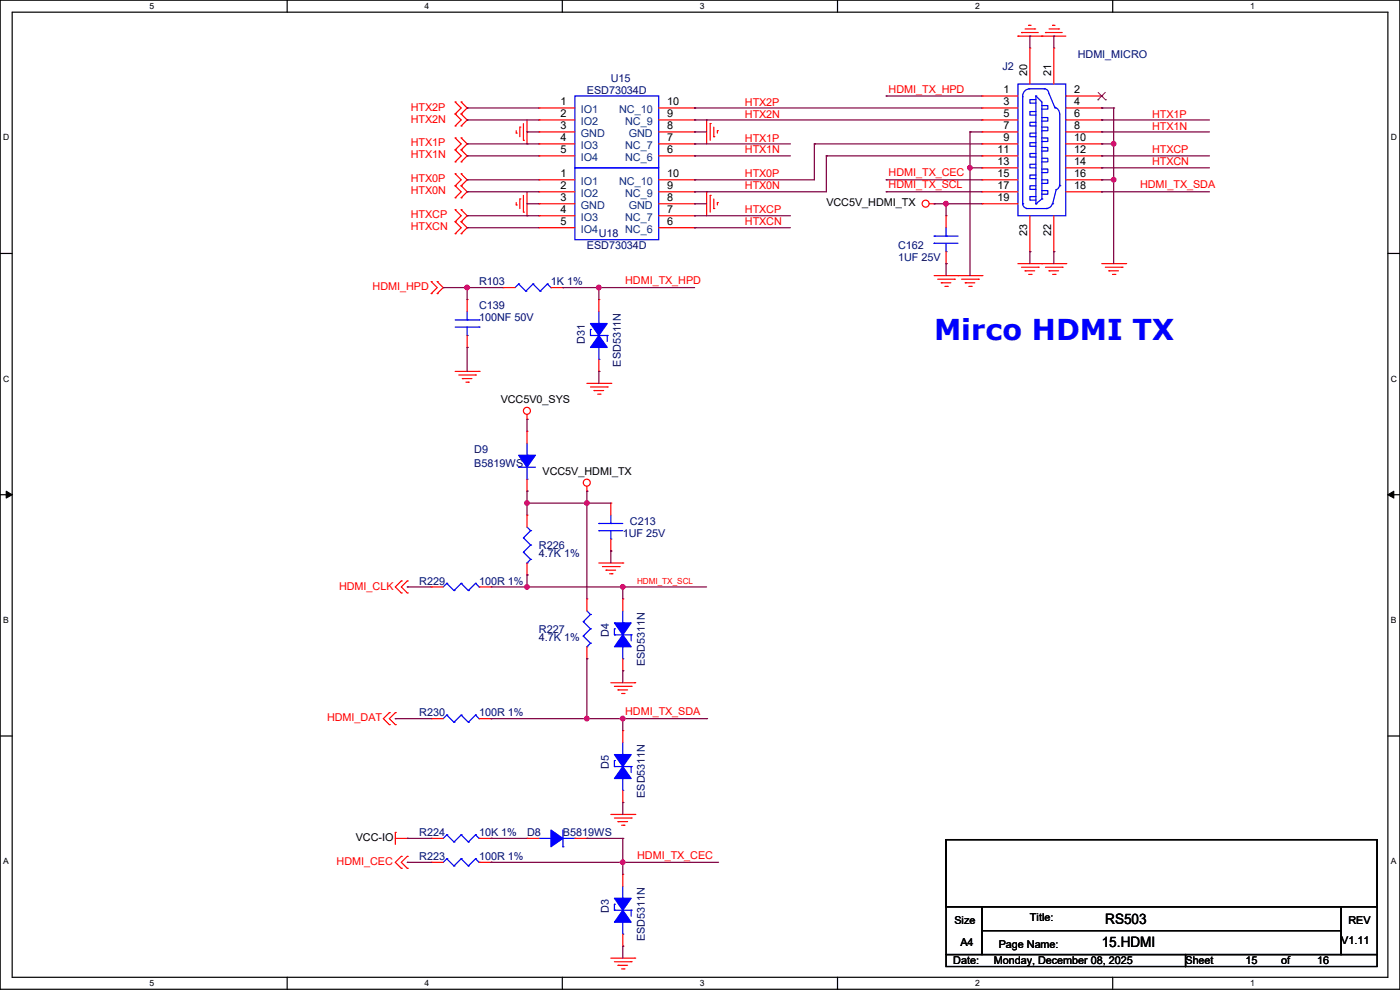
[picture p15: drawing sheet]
<svg xmlns="http://www.w3.org/2000/svg" width="297mm" height="210mm" viewBox="0 0 297 210" stroke-linecap="round" stroke-linejoin="round" font-family="sans-serif">
<defs><g id="words">
<text font-size="6.1" fill="#00f" x="198.2" y="72.2">Mirco HDMI TX</text>
<g font-size="3">
<text x="234.5" y="196.1">RS503</text>
<text x="233.7" y="200.9">15.HDMI</text>
</g>
<g font-size="2.3" fill="#00007f">
<text x="129.6" y="17.4">U15</text>
<text x="212.6" y="14.8">J2</text>
<text x="228.6" y="12.3">HDMI_MICRO</text>
<text x="124.5" y="19.9">ESD73034D</text>
<text x="124.5" y="52.9">ESD73034D</text>
<text x="127" y="50.4">U18</text>
<text x="190.5" y="52.9">C162</text>
<text x="190.5" y="55.5">1UF 25V</text>
<text x="101.6" y="60.5">R103</text>
<text x="101.6" y="65.6">C139</text>
<text x="116.9" y="60.5">1K 1%</text>
<text x="101.6" y="68.2">100NF 50V</text>
<text x="124.1" y="72.9" transform="rotate(-90 124.1 72.9)">D31</text>
<text x="131.7" y="77.8" transform="rotate(-90 131.7 77.8)">ESD5311N</text>
<text x="100.6" y="96.1">D9</text>
<text x="100.6" y="99.1">B5819WS</text>
<text x="132.1" y="113.9">1UF 25V</text>
<text x="133.6" y="111.3">C213</text>
<text x="114.3" y="116.4">R226</text>
<text x="114.3" y="118.2">4.7K 1%</text>
<text x="88.9" y="124">R229</text>
<text x="101.6" y="124">100R 1%</text>
<text x="114.3" y="134.2">R227</text>
<text x="114.3" y="136">4.7K 1%</text>
<text x="129.2" y="135.2" transform="rotate(-90 129.2 135.2)">D4</text>
<text x="136.8" y="141.3" transform="rotate(-90 136.8 141.3)">ESD5311N</text>
<text x="88.9" y="152">R230</text>
<text x="101.6" y="152">100R 1%</text>
<text x="129.2" y="163.1" transform="rotate(-90 129.2 163.1)">D5</text>
<text x="136.8" y="169.2" transform="rotate(-90 136.8 169.2)">ESD5311N</text>
<text x="88.9" y="177.4">R224</text>
<text x="101.6" y="177.4">10K 1%</text>
<text x="111.8" y="177.4">D8</text>
<text x="119.4" y="177.4">B5819WS</text>
<text x="88.9" y="182.5">R223</text>
<text x="101.6" y="182.5">100R 1%</text>
<text x="129.2" y="193.6" transform="rotate(-90 129.2 193.6)">D3</text>
<text x="136.8" y="199.7" transform="rotate(-90 136.8 199.7)">ESD5311N</text>
</g>
<g font-size="2.3">
<text x="217.9" y="16" transform="rotate(-90 217.9 16)">20</text>
<text x="223" y="16" transform="rotate(-90 223 16)">21</text>
<text x="118.9" y="22.4">1</text>
<text x="141.5" y="22.4">10</text>
<text x="212.9" y="19.8">1</text>
<text x="212.9" y="22.4">3</text>
<text x="227.9" y="19.8">2</text>
<text x="227.9" y="22.4">4</text>
<text x="118.9" y="24.9">2</text>
<text x="118.9" y="30">4</text>
<text x="118.9" y="27.4">3</text>
<text x="141.5" y="24.9">9</text>
<text x="141.5" y="30">7</text>
<text x="141.5" y="27.4">8</text>
<text x="212.9" y="24.9">5</text>
<text x="212.9" y="27.4">7</text>
<text x="212.9" y="30">9</text>
<text x="227.9" y="24.9">6</text>
<text x="227.9" y="27.4">8</text>
<text x="227.9" y="30">10</text>
<text x="118.9" y="32.5">5</text>
<text x="141.5" y="32.5">6</text>
<text x="211.6" y="32.5">11</text>
<text x="211.6" y="35.1">13</text>
<text x="227.9" y="32.5">12</text>
<text x="227.9" y="35.1">14</text>
<text x="118.9" y="37.6">1</text>
<text x="118.9" y="40.1">2</text>
<text x="141.5" y="37.6">10</text>
<text x="141.5" y="40.1">9</text>
<text x="211.6" y="37.6">15</text>
<text x="211.6" y="40.1">17</text>
<text x="227.9" y="37.6">16</text>
<text x="227.9" y="40.1">18</text>
<text x="118.9" y="45.2">4</text>
<text x="118.9" y="47.8">5</text>
<text x="118.9" y="42.7">3</text>
<text x="141.5" y="45.2">7</text>
<text x="141.5" y="47.8">6</text>
<text x="141.5" y="42.7">8</text>
<text x="175.3" y="43.8">VCC5V_HDMI_TX</text>
<text x="211.6" y="42.7">19</text>
<text x="217.9" y="50.1" transform="rotate(-90 217.9 50.1)">23</text>
<text x="223" y="50.1" transform="rotate(-90 223 50.1)">22</text>
<text x="106.2" y="85.4">VCC5V0_SYS</text>
<text x="115.1" y="100.7">VCC5V_HDMI_TX</text>
<text x="75.5" y="178.4">VCC-IO</text>
<text x="202.5" y="195.9">Size</text>
<text x="218.5" y="195.4">Title:</text>
<text x="286" y="195.9">REV</text>
<text x="203.8" y="200.7">A4</text>
<text x="211.9" y="201">Page Name:</text>
<text x="284.5" y="200.2">V1.11</text>
<text x="202.2" y="204.6">Date:</text>
<text x="210.9" y="204.6">Monday, December 08, 2025</text>
<text x="251.5" y="204.6">Sheet</text>
<text x="264.2" y="204.6">15</text>
<text x="271.8" y="204.6">of</text>
<text x="279.4" y="204.6">16</text>
</g>
<g font-size="2.3" fill="#f00">
<text x="87.2" y="23.5">HTX2P</text>
<text x="158" y="22.4">HTX2P</text>
<text x="188.5" y="19.6">HDMI_TX_HPD</text>
<text x="87.2" y="26">HTX2N</text>
<text x="158" y="24.9">HTX2N</text>
<text x="244.4" y="24.9">HTX1P</text>
<text x="244.4" y="27.5">HTX1N</text>
<text x="87.2" y="31.1">HTX1P</text>
<text x="87.2" y="33.6">HTX1N</text>
<text x="158" y="30">HTX1P</text>
<text x="158" y="32.6">HTX1N</text>
<text x="244.4" y="32.6">HTXCP</text>
<text x="244.4" y="35.1">HTXCN</text>
<text x="87.2" y="38.7">HTX0P</text>
<text x="87.2" y="41.2">HTX0N</text>
<text x="158" y="37.6">HTX0P</text>
<text x="158" y="40.2">HTX0N</text>
<text x="188.5" y="37.4">HDMI_TX_CEC</text>
<text x="188.5" y="40">HDMI_TX_SCL</text>
<text x="241.9" y="40">HDMI_TX_SDA</text>
<text x="87.2" y="46.3">HTXCP</text>
<text x="158" y="45.3">HTXCP</text>
<text x="158" y="47.8">HTXCN</text>
<text x="87.2" y="48.9">HTXCN</text>
<text x="79" y="61.6">HDMI_HPD</text>
<text x="132.6" y="60.3">HDMI_TX_HPD</text>
<text x="71.9" y="125.1">HDMI_CLK</text>
<text x="69.4" y="153">HDMI_DAT</text>
<text x="132.6" y="151.7">HDMI_TX_SDA</text>
<text x="71.4" y="183.5">HDMI_CEC</text>
<text x="135.2" y="182.2">HDMI_TX_CEC</text>
</g>
<g font-size="2.3" fill="#003f7f">
<text x="123.2" y="24">IO1</text>
<text x="131.4" y="24">NC_10</text>
<text x="123.2" y="26.5">IO2</text>
<text x="123.2" y="29">GND</text>
<text x="132.6" y="26.5">NC_9</text>
<text x="133.4" y="29">GND</text>
<text x="123.2" y="31.6">IO3</text>
<text x="123.2" y="34.1">IO4</text>
<text x="132.6" y="31.6">NC_7</text>
<text x="132.6" y="34.1">NC_6</text>
<text x="123.2" y="39.2">IO1</text>
<text x="123.2" y="41.7">IO2</text>
<text x="131.4" y="39.2">NC_10</text>
<text x="132.6" y="41.7">NC_9</text>
<text x="123.2" y="46.8">IO3</text>
<text x="123.2" y="44.3">GND</text>
<text x="132.6" y="46.8">NC_7</text>
<text x="133.4" y="44.3">GND</text>
<text x="123.2" y="49.4">IO4</text>
<text x="132.6" y="49.4">NC_6</text>
</g>
<g font-size="1.8">
<text x="31.7" y="1.9">5</text>
<text x="90.1" y="1.9">4</text>
<text x="148.5" y="1.9">3</text>
<text x="206.8" y="1.9">2</text>
<text x="265.2" y="1.9">1</text>
<text x=".7" y="29.8">D</text>
<text x="295.1" y="29.8">D</text>
<text x=".7" y="80.9">C</text>
<text x="295.1" y="80.9">C</text>
<text x=".7" y="132.1">B</text>
<text x="295.1" y="132.1">B</text>
<text x=".7" y="183.3">A</text>
<text x="295.1" y="183.3">A</text>
<text x="31.7" y="209.2">5</text>
<text x="90.1" y="209.2">4</text>
<text x="148.5" y="209.2">3</text>
<text x="206.8" y="209.2">2</text>
<text x="265.2" y="209.2">1</text>
</g>
<text font-size="1.8" fill="#f00" x="135.2" y="123.8">HDMI_TX_SCL</text>
</g></defs>
<g fill="none" stroke="#000" stroke-width=".25">
<path d="M0 0h297v209.8h-297zM2.6 2.6h291.8v204.7h-291.8zM60.9 0v2.6M119.3 0v2.6M177.7 0v2.6M236.1 0v2.6M0 53.8h2.6M294.4 53.8h2.6M0 104.9h2.6M294.4 104.9h2.6M0 156.1h2.6M294.4 156.1h2.6"/>
<path d="M200.7 178.1h91.4v14.2h-91.4zM200.7 192.3h7.6v10.2h-7.6zM208.3 192.3h76.2v5.1h-76.2zM208.3 197.4h76.2v5.1h-76.2zM284.5 192.3h7.6v10.2h-7.6zM60.9 207.3v2.5M119.3 207.3v2.5M177.7 207.3v2.5M200.7 202.5h50.8v2.5h-50.8zM236.1 207.3v2.5M251.5 202.5h40.6v2.5h-40.6z"/>
</g>
<path d="M1.3 104.2l1.3 .7-1.3 .8zM294.4 104.9l1.3-.7v1.5z" fill="#000"/>
<path d="M1.3 104.2l1.3 .7-1.3 .8zM294.4 104.9l1.3-.7v1.5z" fill="none" stroke="#000" stroke-width=".21"/>
<g fill="none" stroke="#f00" stroke-width=".25">
<path d="M215.9 7.7h.1M215.9 7.7h10.2M216.7 6.9h.1M216.7 6.9h3.6M217.5 6.1h2M218.2 5.4h.1M218.2 5.4h.5M219.5 6.1h.1M221 7.7h.1M221.8 6.9h.1M221.8 6.9h3.5M222.5 6.1h2.1"/>
<path d="M223.3 5.4h.1M223.3 5.4h.5M224.6 6.1h.1M96.6 21.6h.1M96.6 24.2h.1M96.6 26.7h.1M96.6 29.3h.1M96.6 31.8h.1M96.6 34.3h.1M96.6 36.9h.1M96.6 39.4h.1M96.6 21.6l1.2 1.3-1.2 1.3"/>
<path d="M96.6 24.2l1.2 1.2-1.2 1.3M96.6 29.3l1.2 1.2-1.2 1.3M96.6 31.8l1.2 1.3-1.2 1.2M96.6 36.9l1.2 1.2-1.2 1.3M96.6 39.4l1.2 1.3-1.2 1.3M97.8 24.2h.1M97.8 21.6h.1M97.8 26.7h.1M97.8 31.8h.1M97.8 29.3h.1M97.8 34.3h.1M97.8 39.4h.1"/>
<path d="M97.8 36.9h.1M97.8 21.6l1.3 1.3-1.3 1.3M97.8 24.2l1.3 1.2-1.3 1.3M97.8 29.3l1.3 1.2-1.3 1.3M97.8 31.8l1.3 1.3-1.3 1.2M97.8 36.9l1.3 1.2-1.3 1.3M97.8 39.4l1.3 1.3-1.3 1.3M109.5 28.2h.1M109.5 27.7v.5M110.3 27h.1M110.3 27v2M111 29.8h.1"/>
<path d="M111 26.2v3.6M111.8 30.5h.1M111.8 25.4v5.1M149.9 25.4h.1M149.9 25.4v5.1M150.7 26.2h.1M150.7 26.2v3.6M151.4 29h.1M151.4 27v2M152.2 27.7h.1M152.2 27.7v.5M91.5 59.7h.1"/>
<path d="M91.5 59.7l1.3 1.3-1.3 1.3M92.8 59.7h.1M92.8 59.7l1.2 1.3-1.2 1.3M96.6 42h.1M96.6 44.5h.1M96.6 47h.1M96.6 49.6h.1M96.6 44.5l1.2 1.3-1.2 1.2M96.6 47l1.2 1.3-1.2 1.3M97.8 42h.1M97.8 47h.1M97.8 44.5h.1"/>
<path d="M97.8 49.6h.1M97.8 44.5l1.3 1.3-1.3 1.2M97.8 47l1.3 1.3-1.3 1.3M109.5 43.5h.1M109.5 43v.5M110.3 42.2h.1M110.3 42.2v2M111 45h.1M111 41.4v3.6M111.8 45.8h.1M111.8 40.7v5.1M149.9 40.7h.1"/>
<path d="M149.9 40.7v5.1M150.7 41.4h.1M150.7 41.4v3.6M151.4 44.2h.1M151.4 42.2v2M152.2 43h.1M152.2 43v.5M197.1 43.2h1.1M198.2 43.2h.1M198.2 58.5h10.1M198.9 59.2h3.6M199.7 60h.1"/>
<path d="M199.7 60h2M202.5 59.2h.1M203.2 58.5h.1M204 59.2h3.6M204.8 60h.1M204.8 60h2M207.6 59.2h.1M208.3 58.5h.1M215.9 55.9h10.2M216.7 56.7h3.6M217.5 57.4h.1M217.5 57.4h2"/>
<path d="M218.2 58.2h.5M218.7 58.2h.1M220.3 56.7h.1M221 55.9h.1M221.8 56.7h3.5M222.5 57.4h.1M222.5 57.4h2.1M223.3 58.2h.5M223.8 58.2h.1M225.3 56.7h.1M226.1 55.9h.1M233.7 55.9h5.1"/>
<path d="M234.5 56.7h3.5M235.2 57.4h.1M235.2 57.4h2.1M236 58.2h.5M236.5 58.2h.1M238 56.7h.1M238.8 55.9h.1M91.5 62.3h.1M92.8 62.3h.1M96.6 78.8h5M97.3 79.5h3.6M100.9 79.5h.1"/>
<path d="M101.6 78.8h.1M106.7 61h.1M106.7 61h2.6M116.9 61h2.5M119.4 61h.1M200.4 60.7h.6M201 60.7h.1M205.5 60.7h.5M206 60.7h.1M98.1 80.3h.1M98.1 80.3h2M98.8 81.1h.6"/>
<path d="M99.4 81.1h.1M111.8 88.9h.1M111.8 87.9v1M124.5 81.3h5.1M125.3 82.1h3.5M126 82.8h.1M126 82.8h2.1M126.8 83.6h.5M127.3 83.6h.1M128.8 82.1h.1M129.6 81.3h.1M124.5 104.2h.1"/>
<path d="M124.5 103.2v1M127 119.4h5.1M132.1 119.4h.1M85.1 125.8h.1M85.1 123.2h.1M85.1 123.2l-1.2 1.3 1.2 1.3M86.4 125.8h.1M86.4 123.2h.1M86.4 123.2l-1.3 1.3 1.3 1.3M91.5 124.5h.1M91.5 124.5h2.5M101.6 124.5h2.6"/>
<path d="M104.2 124.5h.1M127.8 120.2h3.6M128.6 120.9h.1M128.6 120.9h2M129.3 121.7h.5M129.8 121.7h.1M131.4 120.2h.1M82.6 153.7h.1M82.6 151.2h.1M82.6 151.2l-1.3 1.2 1.3 1.3M83.9 153.7h.1M83.9 151.2h.1"/>
<path d="M83.9 151.2l-1.3 1.2 1.3 1.3M129.6 144.8h5.1M130.3 145.6h3.6M131.1 146.3h.1M131.1 146.3h2M131.9 147.1h.5M132.4 147.1h.1M133.9 145.6h.1M134.7 144.8h.1M83.9 176.6h.1M83.9 177.8h2.5M83.9 176.6v2.5"/>
<path d="M86.4 177.8h.1M129.6 172.8h5.1M130.3 173.5h3.6M131.1 174.3h.1M131.1 174.3h2M131.9 175h.5M132.4 175h.1M133.9 173.5h.1M134.7 172.8h.1M85.1 181.7h.1M85.1 184.2h.1M85.1 181.7l-1.2 1.2 1.2 1.3"/>
<path d="M86.4 181.7h.1M86.4 184.2h.1M86.4 181.7l-1.3 1.2 1.3 1.3M129.6 203.2h5.1M130.3 204h3.6M131.1 204.8h.1M131.1 204.8h2M131.9 205.5h.5M132.4 205.5h.1M133.9 204h.1M134.7 203.2h.1"/>
<circle cx="196.4" cy="43.2" r=".74"/>
<circle cx="111.8" cy="87.1" r=".74"/>
<circle cx="124.5" cy="102.4" r=".74"/>
</g>
<g fill="none" stroke="#00f" stroke-width=".25">
<path d="M110 60.2h.1M110 60.2l-.7 .8M110 60.2l1.5 1.6M111.5 61.8h.1M113.1 60.2h.1M113.1 60.2l-1.6 1.6M113.1 60.2l1.5 1.6M114.6 61.8h.1M116.1 60.2h.1M116.1 60.2l-1.5 1.6M116.1 60.2l.8 .8M116.9 61h.1"/>
<path d="M125.3 71.2h.1M125.3 69.9h.1M125.3 71.2h3.5M125.3 69.9v1.3M127 68.6h.1M127 76.2h.1M127 66.1v2.5M127 73.7v2.5M128.8 71.2h.1M128.8 71.2v1.2M94.8 123.7h.1M94.8 123.7l-.8 .8"/>
<path d="M94.8 123.7l1.5 1.6M96.3 125.3h.1M97.8 123.7h.1M97.8 123.7l-1.5 1.6M97.8 123.7l1.6 1.6M99.4 125.3h.1M100.9 123.7h.1M100.9 123.7l-1.5 1.6M100.9 123.7l.7 .8M101.6 124.5h.1"/>
</g>
<path d="M125.3 68.6h3.5l-1.8 2.6z" fill-rule="evenodd" fill="#00f"/>
<path d="M125.3 68.6h3.5l-1.8 2.6z" fill="none" stroke="#00f" stroke-width=".25"/>
<path d="M127 71.2l1.8 2.5h-3.5z" fill-rule="evenodd" fill="#00f"/>
<g fill="none" stroke="#00f" stroke-width=".25">
<path d="M215.9 17.8h10.2v28h-10.2zM218.2 18.8h3.3M218.5 18.8a1.5 1.5 0 0 0-1.5 1.8M221.5 18.8a1 1 0 0 1 1 1.1M221.5 18.8h.1M222.5 19.9l1.3 3M217 20.4v22.8M219.8 20.4h.1M219.8 21.1h-1.3v.8h1.3M219.8 23.7h-1.3v.7h1.3M219.8 26h-1.3v.7h1.3M219.8 28.2h-1.3v.8h1.3"/>
<path d="M219.8 30.3h-1.3v.7h1.3M219.8 32.6h-1.3v.7h1.3M219.8 34.8h-1.3v.8h1.3M219.8 37.1h-1.3v.8h1.3M219.8 39.4h-1.3v.8h1.3M219.8 20.4v22.8M219.8 20.4l1.2 1.2v20.6M221 22.4h1.3v.8h-1.3M221 24.9h1.3v.8h-1.3M221 27h1.3v.7h-1.3M221 29.3h1.3v.7h-1.3M221 31.3h1.3v.7h-1.3"/>
<path d="M221 33.6h1.3v.7h-1.3M221 35.9h1.3v.7h-1.3M221 38.1h1.3v.8h-1.3M223.8 22.7a1.5 1.5 0 0 1 1 1.5M223.8 22.9h.1M224.8 39.2a1.25 1.25 0 0 1-.8 1.1M224.8 39.4h.1M224.8 24.2v15.2M217 43.2a1 1 0 0 0 .7 1M217 43.2h.1M217.7 44.2h4.3M219.8 43.2h.1"/>
<path d="M219.8 41.7h-1.3v.8h1.3M221 42.2h.1M221 40.4h1.3v.8h-1.3M221 42.2l-1.2 1M222 44.2h.1M223.2 43.2a1.25 1.25 0 0 1-1.2 1M223.3 43.2h.1M224.1 40.2l-.8 3M127 71.2l1.8 2.5h-3.5zM123.7 131.9h.1M123.7 134.9h.1M123.7 131.9l1.6 1.5"/>
<path d="M123.7 134.9l1.6 1.5M124.5 137.2h.1M124.5 129.6l.8 .7M125.3 130.3h.1M125.3 133.4h.1M125.3 136.4h.1M125.3 130.3l-1.6 1.6M125.3 133.4l-1.6 1.5M125.3 136.4l-.8 .8M132.1 157.5v2.6M130.3 162.6h.1M130.3 161.3h.1"/>
<path d="M130.3 162.6h3.6M130.3 161.3v1.3M132.1 160.1h.1M132.1 167.7h.1M132.1 165.1v2.6M133.9 162.6h.1M133.9 162.6v1.3"/>
</g>
<g fill="none" stroke="#f00" stroke-width=".25">
<path d="M218.5 10.2h.1M218.5 10.2v7.6M223.6 10.2h.1M223.6 10.2v7.6M208.3 20.4h.1M208.3 22.9h.1M208.3 25.4h.1M208.3 28h.1M208.3 30.5h.1M208.3 33.1h.1M208.3 35.6h.1M208.3 38.1h.1"/>
<path d="M208.3 20.4h7.6M208.3 22.9h7.6M208.3 25.4h7.6M208.3 28h7.6M208.3 30.5h7.6M208.3 33.1h7.6M208.3 35.6h7.6M208.3 38.1h7.6M226.1 20.4h7.6M226.1 22.9h7.6M226.1 25.4h7.6M226.1 28h7.6"/>
<path d="M226.1 30.5h7.6M226.1 33.1h7.6M226.1 35.6h7.6M226.1 38.1h7.6M233.7 20.4h.1M233.7 22.9h.1M233.7 25.4h.1M233.7 28h.1M233.7 30.5h.1M233.7 33.1h.1M233.7 35.6h.1M233.7 38.1h.1"/>
<path d="M208.3 40.7h.1M208.3 43.2h.1M208.3 40.7h7.6M208.3 43.2h7.6M218.5 53.4h.1M218.5 45.8v7.6M223.6 53.4h.1M223.6 45.8v7.6M226.1 40.7h7.6M233.7 40.7h.1M127 63.5h.1M127 78.8h.1"/>
<path d="M127 63.5v2.6M127 76.2v2.6M124.5 127h.1M124.5 139.7h.1M124.5 127v2.6M124.5 137.2v2.5"/>
</g>
<path d="M233 19.6l1.5 1.6M234.5 19.6l-1.6 1.6M232.9 21.2h.1M234.5 21.2h.1" fill="none" stroke="#7f3f00" stroke-width=".21"/>
<path d="M130.3 160.1h3.6l-1.8 2.5z" fill-rule="evenodd" fill="#00f"/>
<path d="M130.3 160.1h3.6l-1.8 2.5z" fill="none" stroke="#00f" stroke-width=".25"/>
<path d="M132.1 162.6l1.8 2.5h-3.6z" fill-rule="evenodd" fill="#00f"/>
<path d="M132.1 162.6l1.8 2.5h-3.6zM130.3 193.1h.1M130.3 191.8h.1M130.3 193.1h3.6M130.3 191.8v1.3M132.1 190.5h.1M132.1 198.2h.1M132.1 188v2.5M132.1 195.6v2.6M133.9 193.1h.1M133.9 193.1v1.3" fill="none" stroke="#00f" stroke-width=".25"/>
<path d="M132.1 155h.1M132.1 155v2.5M132.1 170.2h.1M132.1 167.7v2.5" fill="none" stroke="#f00" stroke-width=".25"/>
<path d="M130.3 190.5h3.6l-1.8 2.6z" fill-rule="evenodd" fill="#00f"/>
<path d="M130.3 190.5h3.6l-1.8 2.6z" fill="none" stroke="#00f" stroke-width=".25"/>
<path d="M132.1 193.1l1.8 2.5h-3.6z" fill-rule="evenodd" fill="#00f"/>
<g fill="none" stroke="#00f" stroke-width=".25">
<path d="M111 114.1h.1M111 117.1h.1M111 114.1l1.6 1.5M111 117.1l1.6 1.6M111.8 119.4h.1M111.8 111.8l.8 .8M112.6 112.6h.1M112.6 115.6h.1M112.6 118.7h.1M112.6 112.6l-1.6 1.5M112.6 115.6l-1.6 1.5M112.6 118.7l-.8 .7"/>
<path d="M94.8 177.1h.1M94.8 177.1l-.8 .7M94.8 177.1l1.5 1.5M96.3 178.6h.1M97.8 177.1h.1M97.8 177.1l-1.5 1.5M97.8 177.1l1.6 1.5M99.4 178.6h.1M100.9 177.1h.1M100.9 177.1l-1.5 1.5M100.9 177.1l.7 .7M101.6 177.8h.1"/>
<path d="M114.3 177.8h2.6M116.9 177.8h.1M119.4 179.6h.1M119.4 176.1v3.5M119.4 177.8h2.6M122 177.8h.1M94.8 182.2h.1M94.8 182.2l-.8 .7M94.8 182.2l1.5 1.5M96.3 183.7h.1M97.8 182.2h.1M97.8 182.2l-1.5 1.5"/>
<path d="M97.8 182.2l1.6 1.5M99.4 183.7h.1M100.9 182.2h.1M100.9 182.2l-1.5 1.5M100.9 182.2l.7 .7M101.6 182.9h.1M132.1 193.1l1.8 2.5h-3.6z"/>
</g>
<g fill="none" stroke="#f00" stroke-width=".25">
<path d="M111.8 109.3h.1M111.8 109.3v2.5M111.8 119.4v2.6M111.8 122h.1M91.5 177.8h.1M91.5 177.8h2.5M101.6 177.8h2.6M104.2 177.8h.1M91.5 182.9h.1M91.5 182.9h2.5M101.6 182.9h2.6M104.2 182.9h.1"/>
<path d="M132.1 185.5h.1M132.1 185.5v2.5M132.1 198.2v2.5M132.1 200.7h.1"/>
</g>
<path d="M116.9 176.1l2.5 1.7-2.5 1.8z" fill-rule="evenodd" fill="#00f"/>
<path d="M110 99.1h.1M110 99.1h3.6M111.8 96.6h.1M111.8 94v2.6M111.8 99.1v2.5M111.8 101.6h.1M116.9 176.1l2.5 1.7-2.5 1.8z" fill="none" stroke="#00f" stroke-width=".25"/>
<path d="M111.8 177.8h.1M111.8 177.8h2.5M122 177.8h2.5M124.5 177.8h.1" fill="none" stroke="#f00" stroke-width=".25"/>
<path d="M110 96.6h3.6l-1.8 2.5z" fill-rule="evenodd" fill="#00f"/>
<g fill="none" stroke="#00f" stroke-width=".25">
<path d="M122 35.6h17.7v15.2h-17.7zM96.6 69.4h5M96.6 67.9h5M99.1 71.2h.1M99.1 67.9h.1M99.1 66.1v1.8M99.1 69.4v1.8M101.6 69.4h.1M101.6 67.9h.1M110 96.6h3.6l-1.8 2.5zM127 112.6h.1M127 111h.1"/>
<path d="M127 112.6h5.1M127 111h5.1M129.6 114.3h.1M129.6 111h.1M129.6 109.3v1.7M129.6 112.6v1.7M130.3 134.7h.1M130.3 133.4h.1M130.3 134.7h3.6M130.3 133.4v1.3M132.1 132.1h.1M132.1 139.7h.1"/>
<path d="M132.1 129.6v2.5M132.1 137.2v2.5M133.9 134.7h.1M133.9 134.7v1.2"/>
</g>
<g fill="none" stroke="#f00" stroke-width=".25">
<path d="M114.3 38.1h.1M114.3 38.1h7.7M139.7 38.1h7.7M147.4 38.1h.1M114.3 40.7h.1M114.3 45.8h.1M114.3 48.3h.1M114.3 43.2h.1M114.3 40.7h7.7M114.3 45.8h7.7M114.3 48.3h7.7M114.3 43.2h7.7"/>
<path d="M139.7 40.7h7.7M139.7 45.8h7.7M139.7 48.3h7.7M139.7 43.2h7.7M147.4 40.7h.1M147.4 45.8h.1M147.4 48.3h.1M147.4 43.2h.1M99.1 63.5h.1M99.1 73.7h.1M99.1 63.5v2.6M99.1 71.2v2.5"/>
<path d="M111.8 91.5h.1M111.8 91.5v2.5M111.8 104.2h.1M111.8 101.6v2.6M129.6 106.7h.1M129.6 116.9h.1M129.6 106.7v2.6M129.6 114.3v2.6"/>
</g>
<path d="M130.3 132.1h3.6l-1.8 2.6z" fill-rule="evenodd" fill="#00f"/>
<path d="M130.3 132.1h3.6l-1.8 2.6z" fill="none" stroke="#00f" stroke-width=".25"/>
<path d="M132.1 134.7l1.8 2.5h-3.6z" fill-rule="evenodd" fill="#00f"/>
<g fill="none" stroke="#00f" stroke-width=".25">
<path d="M122 20.4h17.7v15.2h-17.7zM198.2 51.6h.1M198.2 50.1h.1M198.2 51.6h5M198.2 50.1h5M200.7 53.4h.1M200.7 50.1h.1M200.7 48.3v1.8M200.7 51.6v1.8M132.1 134.7l1.8 2.5h-3.6zM94.8 151.7h.1M94.8 151.7l-.8 .7"/>
<path d="M94.8 151.7l1.5 1.5M96.3 153.2h.1M97.8 151.7h.1M97.8 151.7l-1.5 1.5M97.8 151.7l1.6 1.5M99.4 153.2h.1M100.9 151.7h.1M100.9 151.7l-1.5 1.5M100.9 151.7l.7 .7M101.6 152.4h.1"/>
</g>
<g fill="none" stroke="#f00" stroke-width=".25">
<path d="M114.3 22.9h.1M114.3 25.4h.1M114.3 30.5h.1M114.3 33.1h.1M114.3 28h.1M114.3 22.9h7.7M114.3 25.4h7.7M114.3 30.5h7.7M114.3 33.1h7.7M114.3 28h7.7M139.7 22.9h7.7M139.7 25.4h7.7"/>
<path d="M139.7 30.5h7.7M139.7 33.1h7.7M139.7 28h7.7M147.4 22.9h.1M147.4 25.4h.1M147.4 30.5h.1M147.4 33.1h.1M147.4 28h.1M200.7 45.8h.1M200.7 55.9h.1M200.7 45.8v2.5M200.7 53.4v2.5"/>
<path d="M132.1 127h.1M132.1 127v2.6M132.1 139.7v2.6M91.5 152.4h.1M91.5 152.4h2.5M101.6 152.4h2.6M104.2 152.4h.1M132.1 142.3h.1"/>
</g>
<g fill="none" stroke="#7f003f" stroke-width=".25">
<path d="M111.8 28h.1M111.8 28h2.5M147.4 22.9h.1M147.4 25.4h.1M147.4 28h.1M147.4 30.5h.1M147.4 33.1h.1M147.4 38.1h.1M147.4 22.9h60.9M147.4 25.4h60.9M147.4 28h2.5M147.4 30.5h20.3"/>
<path d="M147.4 33.1h20.3M147.4 38.1h25.4M111.8 43.2h.1M111.8 43.2h2.5M147.4 40.7h.1M147.4 43.2h.1M147.4 45.8h.1M147.4 48.3h.1M147.4 40.7h27.9M147.4 43.2h2.5M147.4 45.8h20.3M147.4 48.3h20.3"/>
<path d="M198.2 43.2h.1M198.2 43.2h2.5"/>
</g>
<circle cx="200.7" cy="43.2" r=".49" fill="#f0f"/>
<circle cx="200.7" cy="43.2" r=".49" fill="none" stroke="#f0f" stroke-width=".25"/>
<path d="M200.7 43.2h.1M200.7 43.2h7.6M200.7 43.2v2.6M94 61h.1M94 61h5.1M119.4 61h.1M119.4 61h28M127 61h.1" fill="none" stroke="#7f003f" stroke-width=".25"/>
<circle cx="127" cy="61" r=".49" fill="#f0f"/>
<circle cx="127" cy="61" r=".49" fill="none" stroke="#f0f" stroke-width=".25"/>
<g fill="none" stroke="#7f003f" stroke-width=".25">
<path d="M99.1 22.9h.1M99.1 25.4h.1M99.1 30.5h.1M99.1 33.1h.1M99.1 38.1h.1M99.1 22.9h15.2M99.1 25.4h15.2M99.1 30.5h15.2M99.1 33.1h15.2M99.1 38.1h15.2M99.1 40.7h.1M99.1 45.8h.1"/>
<path d="M99.1 48.3h.1M99.1 40.7h15.2M99.1 45.8h15.2M99.1 48.3h15.2M218.5 53.4h.1M218.5 53.4v2.5M223.6 53.4h.1M223.6 53.4v2.5M127 78.8h.1M127 78.8v2.5M124.5 177.8h.1M124.5 177.8h7.6"/>
<path d="M132.1 177.8h.1M132.1 177.8v5.1M86.4 182.9h.1M86.4 182.9h5.1M104.2 182.9h.1M104.2 182.9h48.2M132.1 182.9h.1"/>
</g>
<circle cx="132.1" cy="182.9" r=".49" fill="#f0f"/>
<circle cx="132.1" cy="182.9" r=".49" fill="none" stroke="#f0f" stroke-width=".25"/>
<path d="M111.8 104.2h.1M111.8 106.7h.1M111.8 104.2v5.1M86.4 177.8h.1M86.4 177.8h5.1M104.2 177.8h.1M104.2 177.8h7.6" fill="none" stroke="#7f003f" stroke-width=".25"/>
<circle cx="111.8" cy="106.7" r=".49" fill="#f0f"/>
<circle cx="111.8" cy="106.7" r=".49" fill="none" stroke="#f0f" stroke-width=".25"/>
<path d="M111.8 106.7h.1M111.8 106.7h12.7M124.5 106.7h.1M124.5 106.7v20.3" fill="none" stroke="#7f003f" stroke-width=".25"/>
<circle cx="124.5" cy="106.7" r=".49" fill="#f0f"/>
<circle cx="124.5" cy="106.7" r=".49" fill="none" stroke="#f0f" stroke-width=".25"/>
<path d="M86.4 124.5h.1M86.4 124.5h5.1M104.2 124.5h27.9M111.8 122h.1M111.8 124.5h.1M111.8 122v2.5M132.1 124.5h.1" fill="none" stroke="#7f003f" stroke-width=".25"/>
<circle cx="111.8" cy="124.5" r=".49" fill="#f0f"/>
<circle cx="111.8" cy="124.5" r=".49" fill="none" stroke="#f0f" stroke-width=".25"/>
<circle cx="132.1" cy="124.5" r=".49" fill="#f0f"/>
<circle cx="132.1" cy="124.5" r=".49" fill="none" stroke="#f0f" stroke-width=".25"/>
<path d="M124.5 139.7h.1M124.5 139.7v12.7h7.6M83.9 152.4h.1M83.9 152.4h7.6M132.1 152.4h.1" fill="none" stroke="#7f003f" stroke-width=".25"/>
<circle cx="132.1" cy="152.4" r=".49" fill="#f0f"/>
<circle cx="132.1" cy="152.4" r=".49" fill="none" stroke="#f0f" stroke-width=".25"/>
<path d="M111.8 88.9h.1M111.8 88.9v2.6M124.5 104.2h.1M124.5 106.7h.1M124.5 104.2v2.5M124.5 106.7h5.1M129.6 116.9h.1M129.6 116.9v2.5M104.2 152.4h.1M104.2 152.4h20.3" fill="none" stroke="#7f003f" stroke-width=".25"/>
<circle cx="124.5" cy="152.4" r=".49" fill="#f0f"/>
<circle cx="124.5" cy="152.4" r=".49" fill="none" stroke="#f0f" stroke-width=".25"/>
<path d="M99.1 61h.1M99.1 61v2.5" fill="none" stroke="#7f003f" stroke-width=".25"/>
<circle cx="99.1" cy="61" r=".49" fill="#f0f"/>
<circle cx="99.1" cy="61" r=".49" fill="none" stroke="#f0f" stroke-width=".25"/>
<g fill="none" stroke="#7f003f" stroke-width=".25">
<path d="M172.8 30.5h.1M172.8 30.5v7.6M172.8 30.5h35.5M175.3 33.1h.1M175.3 33.1v7.6M175.3 33.1h33M188 20.4h.1M188 20.4h20.3M205.8 28h.1M205.8 35.6h.1M205.8 28h2.5M205.8 28v30.5"/>
<path d="M205.8 35.6h2.5M200.7 55.9h.1M200.7 55.9v2.6M99.1 61h.1M99.1 73.7h.1M99.1 61h7.6M99.1 73.7v5.1"/>
</g>
<circle cx="205.8" cy="35.6" r=".49" fill="#f0f"/>
<circle cx="205.8" cy="35.6" r=".49" fill="none" stroke="#f0f" stroke-width=".25"/>
<path d="M218.5 7.7h.1M218.5 7.7v2.5M223.6 7.7h.1M223.6 7.7v2.5M188 38.1h.1M188 38.1h20.3M233.7 22.9h.1M233.7 22.9h2.6M236.3 22.9h.1M236.3 22.9v7.6M188 40.7h.1M188 40.7h20.3" fill="none" stroke="#7f003f" stroke-width=".25"/>
<circle cx="236.2" cy="30.5" r=".49" fill="#f0f"/>
<circle cx="236.2" cy="30.5" r=".49" fill="none" stroke="#f0f" stroke-width=".25"/>
<path d="M233.7 30.5h.1M233.7 38.1h.1M233.7 30.5h2.6M233.7 38.1h2.6M236.3 30.5h.1M236.3 38.1h.1M236.3 30.5v25.4" fill="none" stroke="#7f003f" stroke-width=".25"/>
<circle cx="236.2" cy="38.1" r=".49" fill="#f0f"/>
<circle cx="236.2" cy="38.1" r=".49" fill="none" stroke="#f0f" stroke-width=".25"/>
<g fill="none" stroke="#7f003f" stroke-width=".25">
<path d="M233.7 25.4h.1M233.7 28h.1M233.7 33.1h.1M233.7 35.6h.1M233.7 25.4h22.9M233.7 28h22.9M233.7 33.1h22.9M233.7 35.6h22.9M233.7 40.7h.1M233.7 40.7h22.9M127 61h.1M127 61v2.5"/>
<path d="M132.1 124.5h.1M132.1 124.5v2.5M132.1 124.5h17.8M132.1 142.3h.1M132.1 152.4h.1M132.1 142.3v2.5M132.1 152.4v2.6M132.1 152.4h17.8M149.9 152.4h.1M132.1 170.2h.1M132.1 170.2v2.6M132.1 182.9h.1"/>
<path d="M132.1 182.9v2.6M132.1 200.7h.1M132.1 200.7v2.5"/>
</g>
<circle cx="200.7" cy="43.2" r=".49" fill="#f0f"/>
<circle cx="200.7" cy="43.2" r=".49" fill="none" stroke="#f0f" stroke-width=".25"/>
<circle cx="127" cy="61" r=".49" fill="#f0f"/>
<circle cx="127" cy="61" r=".49" fill="none" stroke="#f0f" stroke-width=".25"/>
<circle cx="132.1" cy="182.9" r=".49" fill="#f0f"/>
<circle cx="132.1" cy="182.9" r=".49" fill="none" stroke="#f0f" stroke-width=".25"/>
<circle cx="111.8" cy="106.7" r=".49" fill="#f0f"/>
<circle cx="111.8" cy="106.7" r=".49" fill="none" stroke="#f0f" stroke-width=".25"/>
<circle cx="124.5" cy="106.7" r=".49" fill="#f0f"/>
<circle cx="124.5" cy="106.7" r=".49" fill="none" stroke="#f0f" stroke-width=".25"/>
<circle cx="111.8" cy="124.5" r=".49" fill="#f0f"/>
<circle cx="111.8" cy="124.5" r=".49" fill="none" stroke="#f0f" stroke-width=".25"/>
<circle cx="132.1" cy="124.5" r=".49" fill="#f0f"/>
<circle cx="132.1" cy="124.5" r=".49" fill="none" stroke="#f0f" stroke-width=".25"/>
<circle cx="132.1" cy="152.4" r=".49" fill="#f0f"/>
<circle cx="132.1" cy="152.4" r=".49" fill="none" stroke="#f0f" stroke-width=".25"/>
<circle cx="124.5" cy="152.4" r=".49" fill="#f0f"/>
<circle cx="124.5" cy="152.4" r=".49" fill="none" stroke="#f0f" stroke-width=".25"/>
<circle cx="99.1" cy="61" r=".49" fill="#f0f"/>
<circle cx="99.1" cy="61" r=".49" fill="none" stroke="#f0f" stroke-width=".25"/>
<circle cx="205.8" cy="35.6" r=".49" fill="#f0f"/>
<circle cx="205.8" cy="35.6" r=".49" fill="none" stroke="#f0f" stroke-width=".25"/>
<circle cx="236.2" cy="30.5" r=".49" fill="#f0f"/>
<circle cx="236.2" cy="30.5" r=".49" fill="none" stroke="#f0f" stroke-width=".25"/>
<circle cx="236.2" cy="38.1" r=".49" fill="#f0f"/>
<circle cx="236.2" cy="38.1" r=".49" fill="none" stroke="#f0f" stroke-width=".25"/>
<use href="#words"/>
</svg>
